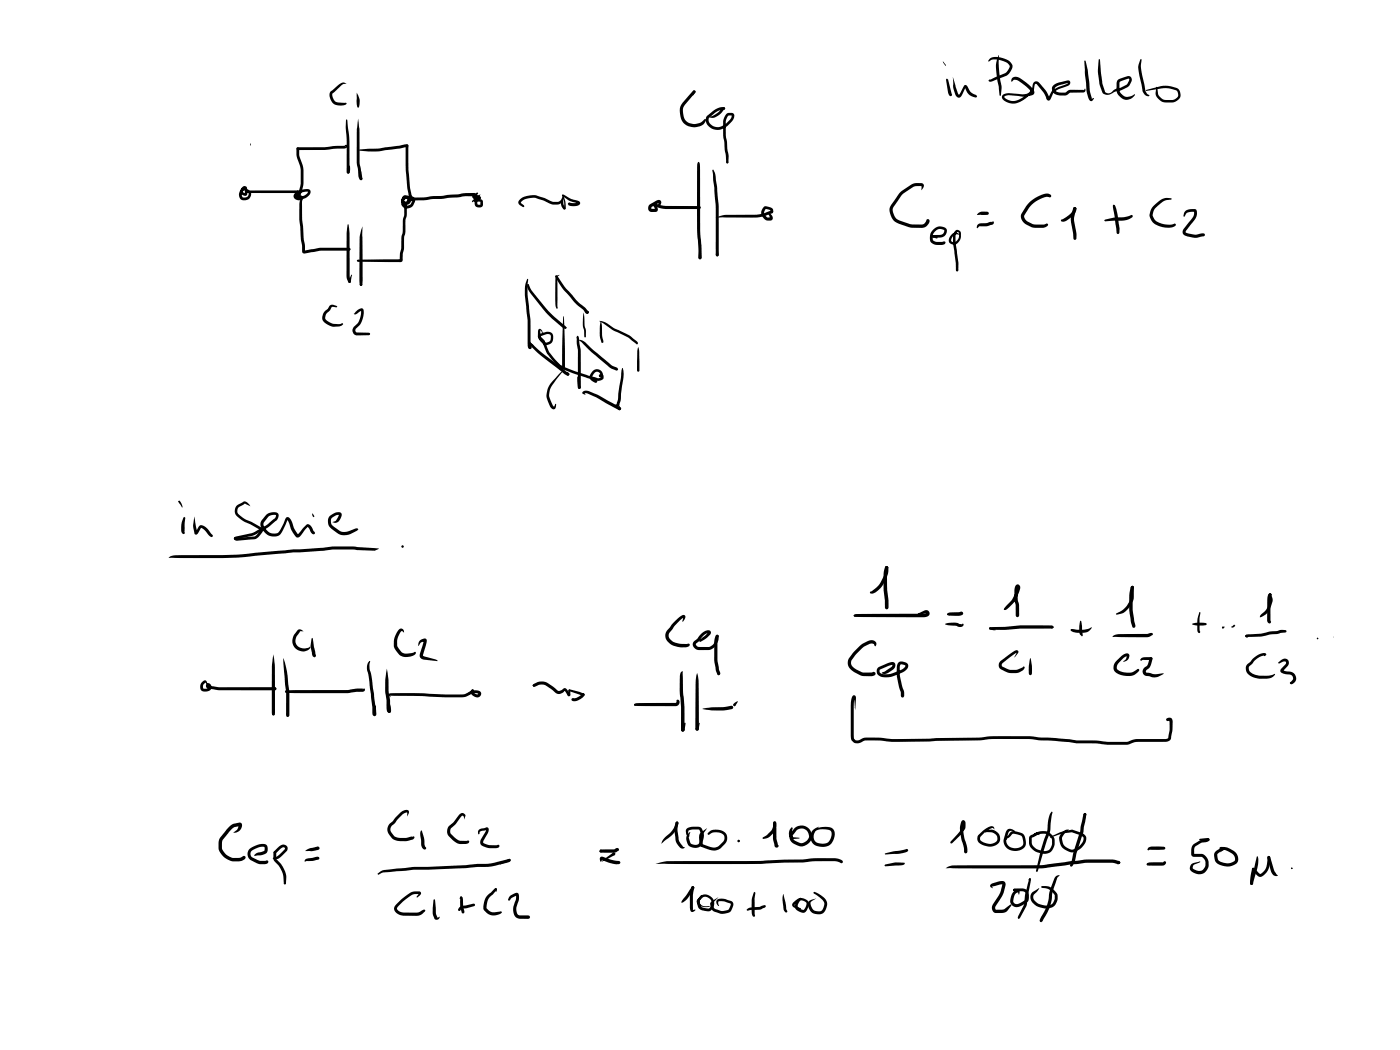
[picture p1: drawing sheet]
<svg xmlns="http://www.w3.org/2000/svg" width="285mm" height="214mm" viewBox="0 0 285 214" stroke-linecap="round" stroke-linejoin="round" font-family="sans-serif">
<g fill="#000">
<path d="M67.3 18.6l1.5-1.3a1.21 1.21 0 0 1 1.8-.2h-.6l-.3 .1-2 1.8a1.41 1.41 0 0 0 .4 1.5l.1 .1a2.16 2.16 0 0 0 1.7 .3h.5l.2 .2-.1 .1a2.54 2.54 0 0 1-2.4 0 2.11 2.11 0 0 1-.8-2.6zM72.6 18.9a2.84 2.84 0 0 1 .3 3.1l-.3-.7zM141.1 18.5l.2-.1 .3 .3-.5 .8zM141.1 18.5h.4v.4l-2 2.4a2.86 2.86 0 0 0 .5 3.6l.3 .1a2.64 2.64 0 0 0 1.9 .1l.5-.2 .9-.7a.54 .54 0 0 1-.2 .9l-.5 .4a3.3 3.3 0 0 1-3 .1 3.4 3.4 0 0 1-.9-4.7zM192.7 16.1l.1-.1 .2 .2 .8 3.1-.2 .3-.3-.2-.3-.5zM194 15.6l1.2 3.7 1.1-1.8a.42 .42 0 0 1 .4-.2 .42 .42 0 0 1 .3 .4l.6 1 1.1 .6 .2 .3v.2a2.09 2.09 0 0 1-2.1-1.3l-.4-.8h.2l-.6 1.3a.85 .85 0 0 1-1.1 .8l-.5-.8a5 5 0 0 1-.3-2.6zM201.5 11.9a3.9 3.9 0 0 1 4.6 1.3 2.41 2.41 0 0 1-1.3 2.3l-2.8 1.1a.5 .5 0 0 1-.7-.2l.2-.2 3.2-1.3 .8-1.1a.84 .84 0 0 0-.7-1.1 3.5 3.5 0 0 0-3.1-.4l-.3 .2-.2-.1zM203.3 11.3l.1 3.4a15.5 15.5 0 0 1 .4 4.7l-.2 .1-.1-.1-.3-2.6a10.1 10.1 0 0 1-.2-4.6zM206.1 15.9a1.35 1.35 0 0 1 1.8 .1l1.6 1.3 .8 .8a.75 .75 0 0 1 .3 .9 .75 .75 0 0 1-.8 .5 4.5 4.5 0 0 1-2.5 0l-2-.1-.7 .2a.26 .26 0 0 0-.1 .3 .26 .26 0 0 0 .2 .2 2.89 2.89 0 0 0 3.8-.4l1.4-1.4 .4-1.2a.75 .75 0 0 1 .7-.6 .75 .75 0 0 1 .7 .5l1.4 1.8 .5 1.2h-.2l1-1.6 .9-.6 2.2-.9-2.4 .7a.58 .58 0 0 0-.3 .6 .58 .58 0 0 0 .4 .5l1.6 .2 1-.6 2.9 .1 .1-.3h.2l-.1 .5-.3 .2-2.7 .1-.8 .5h-1.2a1.35 1.35 0 0 1-1.4-.5 1.35 1.35 0 0 1-.1-1.5l.8-.5 2.1-.5a.56 .56 0 0 1 .6 .5 .56 .56 0 0 1-.6 .6l-1.6 .6-.9 .5-.3 .3-.5 1.2a.54 .54 0 0 1-.7 .3 .54 .54 0 0 1-.4-.7l-.5-1-1.4-1.6-.3 .1-.1 .8a5.6 5.6 0 0 1-4.6 3.1 1.93 1.93 0 0 1-2-1.4l.2-.4 .7-.3 2.4 .1a4.5 4.5 0 0 0 2.7-.3l-.9-1.1-1.8-1.3-.8-.2-.5 .4-.1-.1zM220.8 12.4l.1-.1 .1 .1 .4 1.8 .4 2.4a8.7 8.7 0 0 0 .5 3.3l-.1 .2 .5-.1a.55 .55 0 0 1-.5 .6 .55 .55 0 0 1-.6-.5 8.6 8.6 0 0 1-.5-3.4zM223.8 12l.2 .1 .4 4.8 .6 1.8a.96 .96 0 0 0 1.3 .1l.6-.6 1-.3 1.5-.7 .5-.8-.1-.4-1.8 .7v1.8l.5 .8a2.02 2.02 0 0 0 2.6-.1 1.81 1.81 0 0 1-3 .6l-.5-.6-.2-.5v-2a.88 .88 0 0 1 .7-.7l1.2-.4a.72 .72 0 0 1 1.1 .4v.6l-.4 .8-.4 .4a5.8 5.8 0 0 1-2.6 .9h-.1a1.67 1.67 0 0 1-2.5 .1l-.5-1.6-.4-2.5 .2-2.6zM232.2 12.1l.1-.1 .1 .1-.1 1.9 .9 4.4 .4 .7 .5 .3-.4 .2-.6-.3a2.6 2.6 0 0 1-.7-2l-.3-1.6a4.4 4.4 0 0 1-.3-2.6z"/>
<path d="M233.3 18.4l3.6-.9h1l1.6 .4a1.57 1.57 0 0 1 .8 1.8 1.57 1.57 0 0 1-1.5 1.2h-1.3a2.13 2.13 0 0 1-2.1-2.8l.1-.4 .2 .4a2 2 0 0 0 1.1 2.1l1.7 .2a1.14 1.14 0 0 0 1.3-.6 1.14 1.14 0 0 0-.2-1.4l-2.2-.5-4.1 .6zM49.3 38.1l.4-.2 .4 .1a.59 .59 0 0 1 0 .9l-.2-.5-.1 .1a1.43 1.43 0 0 0-.4 1.6l.1 .1a.76 .76 0 0 0 1.1-.6 .76 .76 0 0 0-.9-.8h-.2v.3l.5 .3h-.2a.39 .39 0 0 1 .1-.4 .39 .39 0 0 1 .4-.1l.1 .3a.59 .59 0 0 1-.4 .7 .59 .59 0 0 1-.7-.3 .76 .76 0 0 1-.2-1.1 .76 .76 0 0 1 1.1-.1 1.2 1.2 0 0 1 .8 1.6 1.2 1.2 0 0 1-1.6 .7 1.2 1.2 0 0 1-.6-1.6zM49.9 38.9l10.7-.1 .3 .2-.3 .3h-10.5l-.2-.3zM51 29.1v.5zM60.4 30.1l5.7-.1 4.2-.4 .1 .3-.2-.2a.3 .3 0 0 1 .5-.1 .3 .3 0 0 1-.1 .5l-.5 .1-2.3 .1-1.7 .2-5.5 .1-.2-.1zM60.4 30.1l.2-.1 .3 .3 .1 1.5 .6 1.9 .2 1a10.5 10.5 0 0 1-.6 5 .58 .58 0 0 1 .4 .8 .58 .58 0 0 1-.8 .3 .9 .9 0 0 1-1-.8 .9 .9 0 0 1 .7-1l1.7-.5a.75 .75 0 0 1 1 .4 .75 .75 0 0 1-.4 1 1.82 1.82 0 0 1-2.6 .1v-.4l.2-.6 .2-.2a.63 .63 0 0 1 .1 .9v.1a1.4 1.4 0 0 0 2-.8 3.3 3.3 0 0 0-2.3 .8l-.1 .1a.53 .53 0 0 0 .8 .3l.1 .2-.5-.4v-.4a9.9 9.9 0 0 0 .5-4.9l-.8-3zM70.6 24.3l.1 .1a55.2 55.2 0 0 1 .5 10.6l-.1 .3h-.2l-.3-.4a64.8 64.8 0 0 0-.2-9.1v-1.4zM71.1 33.7l.2 .1a1.5 1.5 0 0 1-.3 1.5h-.3l-.1-.2zM70.7 34.9l.3-.1 .1 .5h-.4zM72.9 24.1l.1 1.1a21.3 21.3 0 0 1 .2 5.1v2.8l.4 2.8a.49 .49 0 0 1-.1 .8l-.3-.2-.2-.4a39.3 39.3 0 0 1-.4-9.2zM73.2 30.4l4.1-.2 5.1-.8h.5l.3 .3-.3 .3-4.3 .6a10.9 10.9 0 0 1-3.8 .2l-1.6-.1-.1-.1zM73.3 34.6l.2 .2 .3 1.6-.3 .3-.3-.3z"/>
<path d="M82.6 29.5l.3-.1 .3 .3v5l.3 3.5 .3 1.4a.5 .5 0 0 1-.2 .8l-.2-.2 .2-.2-.2 .2-.2-.4-.3-1.8-.3-3.3zM96.2 39.9l.7-.2a.78 .78 0 0 1 1 .8l-.4 .3a.77 .77 0 0 1-1.2-.7l.2-.5 .6-.4 .3 .1-.5 .9h.5v.2l-1.2-.2zM96.9 40l.9-.4-.2 .5-.4 .5v1l.6 .1v-.6l-1.3-.1-.4 .2 .1-.4 .4-.2h1.3l.4 .3v.8a.89 .89 0 0 1-1 .5 .89 .89 0 0 1-.7-.9v-1zM114.4 39.7l.2-.1 .1 .3h-.1zM114.5 39.6l.3 .1 1.6 .8 1.1 .3a.55 .55 0 0 1 .6 .5 .55 .55 0 0 1-.6 .6l-.4 .1a1.32 1.32 0 0 1-1.5-.5 .63 .63 0 0 1 .9-.1l1.1-.2v.2l-1.9-.6-1.1-.8-.2-.2zM142.2 33l.2 .1-.2 .4-.1-.4zM142.2 33a1 1 0 0 1 .3 1l.1 13 .2 3.9v1.6l-.3 .3-.3-.3v-1.6a87 87 0 0 1-.3-12.6v-4.3a1 1 0 0 1 .3-1zM144.5 23.8a4.7 4.7 0 0 0 2.7-1.9h.4l.1 .2-.3 .2a3.1 3.1 0 0 1-2.8 1.6zM145.2 34.5l.1 .1a5.1 5.1 0 0 1 .5 2.5l.2 1.3a59.7 59.7 0 0 1 .3 9.9v3.6l-.3 .3-.3-.3a105 105 0 0 0-.3-13l-.4-4.2zM144 23.5l2-1.4 .8-.3 .8 .1v.4l-1.6 .4-1.6 1.3a1.49 1.49 0 0 0 1.5 1.9 3.5 3.5 0 0 0 3.1-2.3v-.1l-.7 .1-.5 1.2v2.7l.6 4.3-.1 1.2-.2 .3-.2-.3-.7-5.5 .1-3.2a1.37 1.37 0 0 1 1.9-1.3 1.19 1.19 0 0 1-.3 1.9 3.2 3.2 0 0 1-4 1.3 1.76 1.76 0 0 1-.9-2.7zM147.9 32.9l.2-.2 .2 .3-.1 .2h-.3zM183.3 39.2l2.4-1.7 .6-.2h1a.67 .67 0 0 1 .8 .3l-.1 .5-.4 .7v-1l-1.2 .1-.5 .2-1.9 1.3-.5 .5-1.6 2.4a2.35 2.35 0 0 0 1.3 2.6 7.7 7.7 0 0 0 4.5 .8l.5-.1 .4-.7 .2 .3-.2-.3 .3-.3a.55 .55 0 0 1 .4 .5 .55 .55 0 0 1-.3 .5l-.6 .6-.7 .2a8.9 8.9 0 0 1-5.2-1.1 2.84 2.84 0 0 1-1.1-3.6z"/>
<path d="M213.6 39.7h.3l.1 .2-.1 .2-.5-.2zM61.3 40.5l.6-.3-.4 .9v3l.6 7.1-.1-.2 1.8-.3a9.1 9.1 0 0 1 3.4-.3l3.9 .1 .3 .2-.3 .3h-3.9a10.8 10.8 0 0 0-3.6 .3l-1.8 .3a.78 .78 0 0 1-.3-1l-.4-4.5a19.7 19.7 0 0 1-.1-5.1zM71.6 55.9l.1 .1-.3 1.4-.2 .2-.3-.2zM70.8 45.7h.2l.2 1.8v8.8l.3 1-.3 .3-.3-.2-.3-1.1v-8.8zM82 40l.5-.3 1.2 .2a.87 .87 0 0 1 .7 1.4 1.45 1.45 0 0 1-1.2 1.1 1.45 1.45 0 0 1-1.4-.6l-.1-.3a1.16 1.16 0 0 1 .2-1.2 1.16 1.16 0 0 1 1.2-.3 .98 .98 0 0 1 0 1.4l-.4 .2 .1-.1v2.6a4 4 0 0 0-.3 2.5l-.2 1.8v2.2l-.3 1.1v1.3l-.2 .3h-8.8l-.4-.2 .4-.2 8.5-.1-.1 .1 .4-5.1a5 5 0 0 0 .2-2.5l.3-1.6v-2.2l.1-.3 .3-.1 .2-.7v.1a.47 .47 0 0 0-.6 .4v.6l.5 .4 .8-.3 .4-.8-.2-.3-1.3-.2-.2 .6a.55 .55 0 0 0 .6 .2 .55 .55 0 0 0 .4-.5l.8-.4 5.7-.3 4.5-.5 2.3-.1 .3 .3-.3 .4h-2.2l-4.6 .5-5.5 .3-.6 .2a1.04 1.04 0 0 1-1.1 .7 1.04 1.04 0 0 1-.9-.9zM72.8 52.9l.6 .2-.6 .2-.2-.2zM73.8 46.1v11.1v.8l-.3 .2-.3-.2v-.8v-5.1a15.8 15.8 0 0 1 .3-5.2zM105.9 40.5a4.3 4.3 0 0 1 4.1-.4l2.5 1h1a1.56 1.56 0 0 0 1.1-1l.1-.2a1.53 1.53 0 0 1-1.2 1.8l-1.2-.1-1.6-.8-1.6-.5a3.3 3.3 0 0 0-3 .9v.2l.6 .4v.3h-.3l-.8-.6-.1-.4zM107.4 56.8l.1 .1-.1 2.4a82 82 0 0 1 .7 11.2l.1 .3a.44 .44 0 0 1-.6 .2 .44 .44 0 0 1-.2-.6 85.2 85.2 0 0 0-.5-11.1l.1-1.4zM107.4 57.8l.2 .2-.1 .1zM107.4 57.9l.1-.1 .2 .2 .6 1.2 3.3 4.1 3.8 3.5a.57 .57 0 0 1-1-.2l-3.1-2.8-3.2-4a2.03 2.03 0 0 1-.7-1.9zM107.5 57.8l.2 .5-.3-.3z"/>
<path d="M113.1 56.1l.4 .1a36.6 36.6 0 0 0 4.8 5.8l1 .8 .3 .5-.1 .1h.3l.1 .2-.2 .2h-.4l-.5-.7a12.8 12.8 0 0 1-3.4-3.4 11.9 11.9 0 0 1-2.3-3.3zM113.1 56.1l.4 .1 .1 .7-.5-.5zM113.3 56.2l.6-.2-.4 .5 .1 6.2-.2 .2-.3-.6-.1-1.3 .1-4.1zM114.6 40l.1-.1 .1 .1-.1 .1zM114.4 39.8l.2-.1 .1 .1a4.5 4.5 0 0 1 .4 2.8h-.3v-.3a3.3 3.3 0 0 0-.4-2.5zM114.6 40h.2a2.38 2.38 0 0 0 .2 2.2l.2 .2a.42 .42 0 0 1-.5 .2 .42 .42 0 0 1-.3-.5l-.2-1.1zM133.1 41.5h.3l2.1 .4 6.8 .1 .3 .3-.3 .3h-6.8l-2.4-.6zM132.3 41.6l1.3-.7a.58 .58 0 0 1 1 0 .58 .58 0 0 1-.6 .9l-.1-.1 .3-.2-.2-.3 .2 .1-1.5 .8-.1 .4h.9l-.1 .2-.2-.5a.42 .42 0 0 1 .1-.7h.2l.3 .6a.65 .65 0 0 1-.3 1.1 1.18 1.18 0 0 1-1.5-.4v-.7zM142.6 49.8l.2 .1v2.6l-.3 .3-.3-.3zM141.9 42.1a.47 .47 0 0 1 .7 .2 .47 .47 0 0 1-.7 .2zM146 50.2l.1 .1 .2 1.6-.3 .3-.3-.3zM145.7 44.3a7.4 7.4 0 0 1 4.2-.6h.9a12.5 12.5 0 0 0 4.9-.3l1.4-.6 .3 .1v.2l-.2 .3-1.3 .5a12.2 12.2 0 0 1-5.1 .4z"/>
<path d="M155.5 42.2a1.16 1.16 0 0 1 1.4 0l.5 .4a.59 .59 0 0 1-.3 .8l-.2-.1-.1-.5-.9-.3a.96 .96 0 0 0-.1 1.3l.5 .5h.6l-.2 .1-.1-.5-.3-.4 .1-.2a1.1 1.1 0 0 1 .8 1.5l-.9 .1a1.64 1.64 0 0 1-.8-2.7zM189.9 46.8a1.74 1.74 0 0 1 2.9 0 1.39 1.39 0 0 1-1.5 1.6h-1.3l-.2-.3 .2-.2 1.3-.1a.75 .75 0 0 0 .7-.2 .75 .75 0 0 0 .1-.8 1.57 1.57 0 0 0-2.2 1.3v.7l.2 .2 .5 .2 1.2 .1a.52 .52 0 0 1 .7 .1l-.1 .3-.4 .1-1.3 .1a1.42 1.42 0 0 1-1.3-2.1zM189.8 48l.3-.1 .8 .5-.1 .2-.8-.3-.2-.2zM194.8 54.5h.1l.2 .5-.2 .3-.3-.3zM194.6 46.9a.72 .72 0 0 1 1 .6 1.71 1.71 0 0 1-1.7 2.3 .98 .98 0 0 1-.8-.8 .98 .98 0 0 1 .5-1 1.07 1.07 0 0 1 1.6-.4l.3 .2h-.4a1.14 1.14 0 0 0-1.3 1.4 .94 .94 0 0 0 1.4-.8v-1.1a.23 .23 0 0 0-.3-.1 .23 .23 0 0 0-.2 .2l-.1 .6v1.3l.3 2.2a9.5 9.5 0 0 1 .1 3.7l-.1 .1-.3-.3-.3-3.4a10.4 10.4 0 0 1-.2-4zM199.1 45.7l.5-.2 1.3-.1 .8-.2 .3 .1 .2-.3a.49 .49 0 0 1 0 .6 .49 .49 0 0 1-.6 .2 3.8 3.8 0 0 1-2.1 .3l-.5 .4-.2-.1zM199.2 43.4l.5-.3h.6h.7l.3 .3-.3 .4h-2.1zM209.6 41.2a5.4 5.4 0 0 1 3.9-1.7l.5 .4v.2h-.5a5.2 5.2 0 0 0-4.3 2.8l-.6 .9a1.21 1.21 0 0 0 .6 1.3l1.3 .6h2.1a.52 .52 0 0 1 .8 .1l-.2 .3-.6 .2-1.8 .1-.7-.1-1.2-.6a1.75 1.75 0 0 1-.7-2.5zM216.1 44.7l1.8-1.1 .5-.6 .2-.8 .2-.1 .3 .2a2.07 2.07 0 0 1-1.2 2.1l-1.3 .7h-.5zM218.6 42.3l.2-.2 .3 .4-.4 2.1 .4 2.7a1.86 1.86 0 0 1 0 1.5l-.2 .1-.4-.4-.4-3.3a5.7 5.7 0 0 1 .5-2.9zM225 44.7l1.7-.4 2.2-.1 1.4-.4h.3a.51 .51 0 0 1-.5 .7 6 6 0 0 1-3.3 .4l-1.8 .2-.2-.2zM226.6 41.8l.2-.1 .1 .2-.2 .4z"/>
<path d="M226.6 41.9l.2-.2 .2 .2-.2 .2zM226.6 41.9l.2-.2 .2 .1a14.7 14.7 0 0 1 .8 5.8l-.2 .1-.3-.3zM235 41.8a3.8 3.8 0 0 1 2.6-1.5l.8 .1 .2 .1-1.7 .4-1.7 1.5-.3 .6-.2 .9 .3 .7a4.1 4.1 0 0 0 3.9 1h.5a.75 .75 0 0 1-.8 .7 4.3 4.3 0 0 1-4.1-1.3 2.35 2.35 0 0 1 .5-3.2zM241.3 43l1-.4a1.07 1.07 0 0 1 1.3 .2 2.66 2.66 0 0 1-1.1 2.8l-1.1 1.5v.2l1.9 .5 1.7-.3 .2 .1 .1 .4-1.9 .4-2-.4a.84 .84 0 0 1-.5-1.3l2-2.5 .2-.6v-.6l.2 .1-1.6 .2-.6 .9-.2-.2 .2-.6zM67.2 62.2l.5-.2 1 .4-.2 .2-.9-.1-.5 .7-.7 .7a.9 .9 0 0 0 .2 1.4l1.3 .6 1.2 .1 .6-.2a.4 .4 0 0 1 0 .4 .4 .4 0 0 1-.4 .2l-1.8 .1a2.74 2.74 0 0 1-1.8-1.4 2.06 2.06 0 0 1 1-2.2zM72.4 63.5l.6-.5a.63 .63 0 0 1 .8-.2 .63 .63 0 0 1 .3 .8l-.5 1.9-.4 .7-.8 .8-.1 .3 .3 .4h2.5l.3 .3-.3 .3h-2.4a1.04 1.04 0 0 1-.7-1.7l.7-.6a4 4 0 0 0 .8-2.8l.1 .1-1.4 .7-.2-.1zM107.8 70.3l.2-.1 .2 .1a.41 .41 0 0 1 0 .5 .41 .41 0 0 1-.4 .2zM107.8 70.5l.3 .1 .1 .2-.2 .3-.3-.1-.1-.2zM107.6 69.6h.3a58.4 58.4 0 0 0 7 5.8l.9 .5 .1 .3-.1 .2a1.59 1.59 0 0 1-1.4-.7 38.4 38.4 0 0 1-6.8-5.8zM107.6 69.6h.2l.8 .8-1-.5zM109.7 67a.53 .53 0 0 1 .7 .4l.1 .3 .5 .3-.6-.2-.2-.4-.3-.1 .2 1.4 1 1.1 .3-.1a.96 .96 0 0 0 .7-1.4l-.2-.2-.5-.1-1.4 .5v-.1l.9 .9 .2 .5a8.5 8.5 0 0 0 3.1 4.6l3 1.2 4.5 1.4 .7-.1v-.3v.1l-.2 .1-.3-.3 .2-.3 .5 .1 .3 .2v.4a1.33 1.33 0 0 1-1.9 .4l-3.9-1.2-2.5-.9a4.1 4.1 0 0 1-2-1.6 7.8 7.8 0 0 1-2.2-4l-.8-.8-.1-.5 .4-.3 .9-.3a1.22 1.22 0 0 1 1.5 .1 1.22 1.22 0 0 1 .3 1.5 1.33 1.33 0 0 1-2.1 .6l-.6-.6-.3-.6-.1-1.2zM114.7 64.4l.1 .1 .1 1.9 .1 8.3a.54 .54 0 0 1-.6 .3 .54 .54 0 0 1-.4-.6l.7 .2-.3 .1z"/>
<path d="M115 66.6h.3l.1 .2-.3 .1zM114.2 75.8l1.1-.8-.8 .7-1.4 1.8a3.5 3.5 0 0 0-1.1 3.8l.7 1.6 .4-.7 .1 .1a.66 .66 0 0 1 0 .8 .66 .66 0 0 1-.7 .2l-.5-.6a4 4 0 0 1-.7-2.4 5 5 0 0 1 1.9-3.5zM115.3 75.9l.2-.2 .4 .3-.1 .4-.2 .1-.3-.2zM117.5 68.4l.2 .1-.3 .4zM117.6 68.4l.1 .1-.1 .1-.1-.1zM117.7 69.2a2.28 2.28 0 0 1 1.8 .9l4.9 4.2 1.3 .6 .2 .3-.1 .2h-.4l-1.4-.7-3.6-3-2-2.1zM117.7 76.7l.5 2.1-.1 .3-.2 .1-.2-.3-.2-1.3zM117.5 68.5l.1-.1 .2 .2 .2 1.3a13.2 13.2 0 0 1 .3 4.6v4.4l-.3 .3-.3-.3v-7.5l-.3-1.4zM118.8 63.6l.2 2.7 .3 1.1v1.2l-.2 .1-.1-.1-.1-1.2-.2-1.2zM118.9 62.8l.9 .6v.4h-.4zM119.4 63.5l.2-.2 .2 .1 .1 .3-.3 .2-.2-.1zM121 77.3l.5 .2v.3h-.3z"/>
<path d="M122 65.4l.1-.1a3.5 3.5 0 0 1 1.9 .8l1.1 .7 3.1 1.5 1.5 1.2 .2 .3-.1 .3h-.1l-1.9-1.4-3-1.5zM122.3 65.4l.2 .8 .1 2.2 .2 .9a.28 .28 0 0 1-.1 .5 .28 .28 0 0 1-.3-.4 9.1 9.1 0 0 1-.1-4zM122 76.4l.2-.2 .2 .1v.3l-.2 .2-.2-.1zM120.7 75.5a1.17 1.17 0 0 1 1.6-.1 1.17 1.17 0 0 1 .3 1.5l-.4-.1-.3-.3 .3-.2 .3 .1-.2 .1a.72 .72 0 0 0-.4-.7 .72 .72 0 0 0-.9 .1l-.4 .9 1 .8a.45 .45 0 0 1-.8 .1l-.3-.2a1 1 0 0 1-.1-1.6zM126.7 74.9a4 4 0 0 1 .1 2.8l-.4 3.7-.2 .8a.48 .48 0 0 1-.4 .5 .48 .48 0 0 1-.6-.2l.5-.2h-.1v-.1l.2-.9zM129.9 70.6l.2 .9 .1 4-.3 .2-.2-.2v-4zM118.7 79.8l.4-.2h.5l1.9 .7 4.8 2.6 .2 .3-.1 .2-.4 .1-4.5-2.5-1.8-.9h-.8l-.1-.1 .4 .3-.5-.1-.2-.2zM125.9 82.5h.2l.4 .6-.1 .3-.3 .1-.3-.2zM34.6 113.4l1-.3a143.6 143.6 0 0 0 21.1-1l9.1-.6a26.5 26.5 0 0 1 6.1-.2l5.2 .4-.8 .4-5.2-.2a22.7 22.7 0 0 0-5.3 .2l-7.3 .5a143.3 143.3 0 0 1-20 1h-4.2zM36.3 102.1l.2-.2a1.54 1.54 0 0 1 .6 1.4zM36.3 102.1l.2-.2 .1 .2 .1 .4zM37.3 105.4l.2-.2 .2 .2-.1 2.8a.33 .33 0 0 1-.1 .5 .33 .33 0 0 1-.5-.3l-.1-.2a5.2 5.2 0 0 1 .4-2.8z"/>
<path d="M39.6 105.1l.6 3.4-.2-.2h-.2l.8-1.2 .5-.2a4.5 4.5 0 0 1 2.1 1.9l.2 .3a.56 .56 0 0 1-.6 .2 .56 .56 0 0 1-.4-.5 2.89 2.89 0 0 0-1.5-1.4l-.5 1a.47 .47 0 0 1-.5 .5 .47 .47 0 0 1-.4-.7 5 5 0 0 1 .1-3.1zM47.7 109.4l3.6-.9 .6-.2a15 15 0 0 0 4-2.7l.3-.7a1.68 1.68 0 0 0-1.7 .5l-.6 .8a.78 .78 0 0 0-.1 1 2.04 2.04 0 0 0 2.9 1.1l1.4-2.7a.53 .53 0 0 1 .6-.3 .53 .53 0 0 1 .4 .4l.2 .2a7.2 7.2 0 0 0 1.4 3l-.1-.1 1.8-2a1.38 1.38 0 0 1 1.4 1.3l.4 .4a.49 .49 0 0 1-.6 .2 .49 .49 0 0 1-.4-.4l-.5-1.1-1.8 2.1a.57 .57 0 0 1-.9-.2 7.9 7.9 0 0 1-1.3-2.9l-.2-.4h.1l-1 2.2a1.66 1.66 0 0 1-1.1 1.1 2.77 2.77 0 0 1-3.4-2.8l.9-1.3a1.96 1.96 0 0 1 2.7-.3 1.38 1.38 0 0 1-.6 1.4 20.8 20.8 0 0 1-4.7 3l-3.5 .8-.2-.1zM48.2 102.9l1.1-.6a.99 .99 0 0 1 1.6 .6l.1 .2-1.2-.6-.9 .6a.97 .97 0 0 0-.6 1.2l.3 .4 1.2 1 1.5 .6 2.2 1.3a.65 .65 0 0 1-.2 1l-.7 .8-.6 .4-3.7 .3-.5-.1-.2-.4 .3-.2 .3 .1 3.7-.3 1.2-1.2-2.1-1.2-1.2-.6-1.1-.7a1.65 1.65 0 0 1-.7-2.2zM67.1 105.1a1.94 1.94 0 0 1 2.4-.6 1.57 1.57 0 0 1-1.4 1.9l-.4-.1 .4-.1a2.09 2.09 0 0 0 .9-1.4 2 2 0 0 0-1.6 .8v.7l.1 .5 1.8 1.4 1.2 .1 2.3-.7 .2 .2-.4 .3a4.3 4.3 0 0 1-2.7 .9l-.9-.2-1.5-1.1a1.87 1.87 0 0 1-.4-2.6zM180.2 115.4l.3-.2 .4 .4-.3 1.1v2.4l.3 3.1v1.5l-.1 .3-.3 .1-.2-.1a41 41 0 0 1-.4-7.3zM230.3 119.4l.4-.1 .2 .3-.1 .2-.4 .1-.2-.3zM230.3 119.4l.2-.1 .3 .1v.4a18 18 0 0 0 .4 7.5l-.1 .4-.3 .1a1.86 1.86 0 0 1-.6-1.6 14.6 14.6 0 0 1 .1-6.8zM41.2 138.8a.51 .51 0 0 1 .6-.3 .51 .51 0 0 1 .4 .5v.4l-.4-.4a.88 .88 0 0 0-.4 1.2h.1a.9 .9 0 0 0 1-.2l-.1-.4 .1-.1v.2l2.1 .2h11.4l.3 .3-.3 .4-11.4-.1-2.1-.3a.59 .59 0 0 1-.6-.5 .59 .59 0 0 1 .6-.6 .59 .59 0 0 1 .5 .6 .98 .98 0 0 1-1.2 1.1 1.07 1.07 0 0 1-1.1-.8 1.07 1.07 0 0 1 .5-1.2zM55.7 133.2l.3 2.5v9.4l-.1 .5-.2 .1-.2-.1-.2-.5 .1-9.4zM57.7 134.1a33.8 33.8 0 0 1 1.2 10.7l-.1 1-.2 .2-.2-.1-.1-.4v.1a92.9 92.9 0 0 0-.6-10.6zM60.6 128.3l.5-.2 .7 .4h-.7l-.7 1a1.68 1.68 0 0 0 .2 2 1.68 1.68 0 0 0 1.9 .4l.6-.2 .1 .2a2.12 2.12 0 0 1-3.1 .1 2.12 2.12 0 0 1 .1-3.1zM63.6 129.9l.7 3.5-.1 .3-.2 .1a.99 .99 0 0 1-.5-.9l-.3-1.4z"/>
<path d="M75.2 134.6l.2 .1a3.8 3.8 0 0 0 .2 2.6l.8 6.5 .1 1.5-.2-.1-.2 .1 .3-1.6 .2 1.6a.43 .43 0 0 1-.4 .5 .43 .43 0 0 1-.4-.6v-1.3l-.8-6.5a2.67 2.67 0 0 1 .2-2.8zM78.8 136.1l.3 2.5a12.6 12.6 0 0 0 .3 3.9l.1 2h-.1l.2 .3-.3 .3-.4-.1-.1-.4-.1-2a17 17 0 0 1 .1-6.5zM81.2 128.2a.59 .59 0 0 1 .6-.2 .59 .59 0 0 1 .4 .5l.1 .3-.4-.3h-.2a3.8 3.8 0 0 0-.8 3l.8 1.3 .4 .2 .8 .1 1.1-.2 .5-.2 .1 .1v.2a2.33 2.33 0 0 1-2.5 .7l-.8-.4a3.5 3.5 0 0 1-.1-5.1zM85.5 130.4l.2-.2a.66 .66 0 0 1 1.2 .2l-.8 3.1 2.6 .8 .4 .3-2.8-.3-.7-.4-.1-.8 .8-2.7 .2 .2-.8 .2-.5 .7v-.6zM108.5 139.4l.3-.1h-.1a2.56 2.56 0 0 1 3-.1l1.7 1.3a.79 .79 0 0 0 1.2-.2 .56 .56 0 0 1 .5-.2 .56 .56 0 0 1 .4 .4l.6 1-.3 .3a1.23 1.23 0 0 1-.7-1l-.2-.2 .1-.1a1.37 1.37 0 0 1-2.3 .2l-1.9-1.3h-.9l-1.2 .4-.2-.2zM108.5 139.4l.2-.1 .2 .2v.2l-.2 .1-.2-.2zM108.5 139.4l.4-.2 .1 .2-.3 .4-.2-.1zM137 126.9l1.4-1.3a.77 .77 0 0 1 1.1-.2v.5l-.4 .7-.2-.1 .2-.9 .1 .1-1.7 1.6-1.2 1.5a1.09 1.09 0 0 0 .3 1.5 2.86 2.86 0 0 0 2.1 .8h1.7l.1 .2-.4 .4a4.9 4.9 0 0 1-3.2-.3l-.8-.6a1.75 1.75 0 0 1-.3-2.4zM138.7 136.8l.4-.1v3.9l.3 3.4v4.6l-.1 .3-.3 .1-.3-.4v-4.6a33.3 33.3 0 0 1-.3-6.4zM141.9 137a34.3 34.3 0 0 1 .4 7.8v3.6l-.1 .3-.3 .1-.2-.1a100.7 100.7 0 0 1 .1-11.2zM142.8 129.1l.7-.6a.66 .66 0 0 1 .8-.2 .66 .66 0 0 1 .4 .7l-1.3 1.2-.8 .5-.2-.1a2.37 2.37 0 0 1 1.2-1.2l.6-.6v.1a2.93 2.93 0 0 0-1.9 1.7l-.6 .5 .3 .6h2.4a2.01 2.01 0 0 0 1.3-1.6l.1-.8 .2-.1 .3 .2a2.52 2.52 0 0 1-2.2 3h-1.5a1.39 1.39 0 0 1-1.5-.9l.1-.7 .8-.8zM145.8 129.3l.2-.1 .3 .3-.2 1.1v3.8l.5 2.4a.4 .4 0 0 1 0 .5 .4 .4 0 0 1-.5 .1l-.4-1-.3-2v-3.8z"/>
<path d="M173.8 125.3l.2-.1 .2 .2-.2 .1zM173.9 125.1l1.7-.1h12.5l.5-.2-1.6 .3-.1-.1v-.1l1.4-.6a.71 .71 0 0 1 1 .5 .71 .71 0 0 1-.8 .8h-14.2l-.5-.2zM174 125.2l.4 .4-.5-.1zM180.3 115.3l.2-.1 .3 .2a5.9 5.9 0 0 1-3.1 5.5l-.5-.1v-.3a4.6 4.6 0 0 0 2.2-2.1l.7-1.7zM174.5 132.1a5.3 5.3 0 0 1 3-1.8l.7 .3a.65 .65 0 0 1 0 1l-.3-.5h-.9a6.6 6.6 0 0 0-3 2.5l-.6 .7a1.23 1.23 0 0 0 .6 1.8l1.7 .8h1.7l.5-.1a.44 .44 0 0 1 .3 .5 .44 .44 0 0 1-.5 .3h-2.1l-1.6-.7a2.03 2.03 0 0 1-1.2-2.8zM178.7 136l1.8-.9a1.36 1.36 0 0 1 1.7-.1l.1 .5-.1 .5-1.2 .9a1.16 1.16 0 0 1-1.5 .1l2-1.2 .2-.4-2.5 .9-.1 .2v.5a2.65 2.65 0 0 0 2.8 0l1.6-.6a.95 .95 0 0 0 .8-.9l-.9-.2-.2 .4a10.3 10.3 0 0 0 .6 4.4l.3 .7v.9l-.3 .3-.4-.3v-.8l-.2-.6a10.3 10.3 0 0 1-.5-4.9 .91 .91 0 0 1 1.3-.6l.4 .1a.91 .91 0 0 1 .5 .9 .91 .91 0 0 1-.6 .8l-.8 .4a5.7 5.7 0 0 1-4 .8 1.15 1.15 0 0 1-.8-1.8zM192.5 127a3.5 3.5 0 0 1 2.7 0l.6 .1 .2-.2a.54 .54 0 0 1-.1 .7 .54 .54 0 0 1-.6 0l-.6-.2-2.2-.2-.1-.1zM192.8 125l.2-.1 .2 .2-.2 .2zM192.9 124.9l.4-.2 2.4-.2 .3 .1a.61 .61 0 0 1-.1 .7 .61 .61 0 0 1-.7 .1l-2.2-.1-.2-.2zM192.8 125.1l.3-.2 .3 .4zM201.4 127.8l3.4-.2a54.2 54.2 0 0 1 9.4-.2l.3 .3-.1 .2-.3 .1a72 72 0 0 0-9.5 .3l-3-.1-.2-.1zM201.4 127.8l.3-.1 1.1 .6a1.77 1.77 0 0 1-1.4-.4z"/>
<path d="M204.5 123.9l.2 .1-.2 .2-.1-.2zM206.9 119.1a.6 .6 0 0 1 .7 .1 .6 .6 0 0 1 .1 .8l-.3 .8a6.1 6.1 0 0 1-2.6 3.4l-.4-.2 .6-.8a6.5 6.5 0 0 0 2.1-3.2v-.5h.2l-.1 2.4 .3 1.3v2.1l-.1 .3-.2 .1-.3-.1-.1-.3v-2.1l-.3-1.3 .1-1.9zM204.4 124l.1-.1 .2 .1-.2 .2zM203.6 134.7l2.9-2.2a.47 .47 0 0 1 .8 0 .47 .47 0 0 1-.2 .8l-.5 .5 .3-1 .1 .1-2.9 2.1-.1 .6 1.8 .8 1.4-.1 1.3-.6 .1 .1-.3 .6-1.1 .6h-1.5l-.7-.1-1.2-.6a1.04 1.04 0 0 1-.2-1.6zM209.7 134l.2 .1 .2 2v1.1l-.3 .3-.3-.3v-.7zM214.1 127.5h.4l-.1 .4-.4-.1zM214 127.6l.2-.2 .3 .3a.35 .35 0 0 1-.3 .2 .35 .35 0 0 1-.3-.1zM218 128.3a1.01 1.01 0 0 1 1.2-.1h1.8l1.2-.5a1.11 1.11 0 0 1-.9 1l-1 .1a3.8 3.8 0 0 1-2.2-.3zM218.2 128.1l.2 .2-.2 .2-.2-.2zM218.1 128.1l.5 .1-.4 .2-.2-.1zM219.9 126.5l.1-.1 .2 .1 .1 .8 .2 2.1-.3 .1a1.52 1.52 0 0 1-.5-1.7zM226.7 129.4a3 3 0 0 1 2.1-.3h4.7l.7-.2a.28 .28 0 0 1 .4 .1 .28 .28 0 0 1-.1 .4l-1 .3h-7z"/>
<path d="M230.3 119.4l.2-.1 .4 .3-.1 2.2-.2 .7-.8 1.3-.7 .7-.5 .3-1.3 .4-.1-.2 .1-.1 1.2-.6 .6-.6 1-1.5 .2-.6zM227.4 134.5l1.5-1.3a.64 .64 0 0 1 1 0 .64 .64 0 0 1-.1 .9l-.4 .4-.7 .2 .5-.5 .2-.7 .1 .1-.6 .3-1.1 1a.94 .94 0 0 0-.5 .9 .94 .94 0 0 0 .7 .8 3.2 3.2 0 0 0 3.7-.4l.3 .2a2.83 2.83 0 0 1-3.6 1.1l-.3-.1a1.6 1.6 0 0 1-1.4-1.3 1.6 1.6 0 0 1 .7-1.6zM232.4 134l.5-.2h1.5l.3 .3-.3 .3h-1.7l-.4 .2-.2-.2zM234.2 133.9h.4l.1 .2-.3 1.1a2.43 2.43 0 0 1-1 1.3v.4l1.4 .3 2.1-.1v.1l-1.1 .6a2.61 2.61 0 0 1-1.9-.1 .98 .98 0 0 1-1.1-.5 .98 .98 0 0 1 .1-1.1l.7-.6zM242.8 126.9l2.1-.1 .7 .1v.3a5.1 5.1 0 0 1-2.9-.1zM244.2 124.6l.2 .1-.2 1.2 .1 2.5a.27 .27 0 0 1-.1 .4 .27 .27 0 0 1-.4-.2v-.4a7.1 7.1 0 0 1 .4-3.6zM250.7 127.6l.5-.4 .3 .2-.5 .4zM253.6 129.4l.2-.2 .2 .4-.2 .1zM253.6 129.3l.5-.2 2.6-.1 4.2-.8 .8 .1 .2 .2-.2 .3-3.1 .4-1.9 .4-2.9 .1-.3-.2zM253.6 129.3h.2l.2 .2 .2-.2 .1 .1-.4 .4-.3-.2zM258.4 120.9l.2-.1 .3 .1 .2 1.3a4.2 4.2 0 0 1-2.2 3.4l-.4 .1 .1-.4a4.6 4.6 0 0 0 1.9-2.9l-.2-1.3zM255 134.2a2.61 2.61 0 0 1 2.8-1.1v.3l-.4 .2 .1-.4v.2a4.1 4.1 0 0 0-2.8 2l-.3 .2a.97 .97 0 0 0 .3 1.3l.7 .4 1.1 .3h1.7l1.4-.4a1.53 1.53 0 0 1-1.7 1 5.5 5.5 0 0 1-3.1-.5 1.62 1.62 0 0 1-.8-2.5z"/>
<path d="M258.4 120.9l.3-.1 .2 .3-.1 .2h-.3l-.2-.2zM258.3 120.9l.3-.1 .3 .3-.2 .3 .1-.1-.1 .9v4.1l.1 .3a.42 .42 0 0 1-.5 .3 .42 .42 0 0 1-.3-.4v-4.6zM260.3 134.8l.6-.4a.91 .91 0 0 1 1.3-.1 .91 .91 0 0 1-.1 1.4l-.8 .9-.1-.1 1.3 .2a1.32 1.32 0 0 1 1.4 1.1 1.32 1.32 0 0 1-1 1.5l-.3-.2 .5-.6a.76 .76 0 0 0 .1-.8 .76 .76 0 0 0-.8-.4l-1.2-.2-.5-.4 .1-.5 1-1v-.5h-.5l-.9 .4zM55.5 144l.2 .2 .3 1.2-.3 .3-.3-.3 .1-.7zM55.5 140.2l.5-.3 .3 .3-.2 .3h-.6l-.1-.1zM58.1 140.6l1.8-.1h10.9l1.8-.3h1.2l.1 .2 .2-.2a.38 .38 0 0 1 .2 .4 .38 .38 0 0 1-.4 .3l-1.2-.1-1.9 .3h-10.9h-1.6l-.3-.3zM58.4 145.1h.1l.4 .6-.3 .3-.3-.2zM58.1 140.6h.3l.5 .5-.7-.1-.2-.2zM79 143.3l.2-.2 .2 .3a1.94 1.94 0 0 1 .1 1.6l-.2 .1-.4-.3 .2-.7zM79.2 141.3v-.1a35.4 35.4 0 0 1 8.2 .1l6.6 .1 .7-.1 1-.5a.59 .59 0 0 1 .7-.4v.4l-.7 .6-.9 .5-.8 .1-14.3-.3-.3-.2 .2 .5-.5-.4zM95.3 141.1a1.89 1.89 0 0 1 2.7 0 .88 .88 0 0 1-.6 .9 .88 .88 0 0 1-1-.3l-.5-.6 .2-.7h.1l.3 .2-.1 .4 .3 .2 .5 .2 .2-.2-1-.1-1 .4-.2-.2zM115.7 140.5l.2-.2 .2 .2v1l-.2 .2-.3-.2z"/>
<path d="M115.7 140.5l.3-.2 2 .6 .9 .3 .1 .2-.1 .2-.4 .1-2.6-1zM118.5 141.2l.2-.1 .3 .2-.1 .3-.2 .1-.2-.1zM116.4 142.2l1-.1 1.3-1a.53 .53 0 0 1 .3 .6 .53 .53 0 0 1-.5 .4l-1.2 .6a.77 .77 0 0 1-1-.3zM129.1 143.5l.2-.2 .1 .2-.1 .2zM129.2 143.3l.8-.2h7.6l.2-.2v-.4a.55 .55 0 0 1 .6 .4 .55 .55 0 0 1-.3 .6l-.5 .3-7.6-.1h-.7l-.2-.2zM129.1 143.5l.2-.1 .4 .3zM139.3 147.2l.2-.1 .1 .2-.2 1.4-.4 .3-.2-.2-.1-.2zM142.3 147.2l.2 .1-.2 1.2-.4 .3-.2-.1-.1-.3zM143.1 144.3l1.7-.3h2.6l1.6-.3 .2 .1v.5a13.1 13.1 0 0 1-6.2 0zM149.5 143.2l.7-.4-.3 .8-.4 .2-.3-.2zM173.7 141.6a.52 .52 0 0 1 .5 .2 .52 .52 0 0 1 .1 .6l-.2 2.2-.2-2.2-.1-.4h.2l-.2 1.7 .1 6.7a.84 .84 0 0 0 1.3 .2l1-.4h2.9l2.5 .3h1.4l16.3-.3 2.8-.3h7.4l10.6 .9a24.1 24.1 0 0 1 5.4 .2h4l2-.5h5.8l.5-.2 .1-.6a6.3 6.3 0 0 0 .2-2.8l-.1-.2h-.5a.51 .51 0 0 1 .1-.5 .51 .51 0 0 1 .6-.1l.3 .2 .2 .5v1.8l-.2 1.2a1.07 1.07 0 0 1-1.2 1.2l-5.8 .1-2 .5h-4a25.4 25.4 0 0 0-5.8-.3l-10.2-.8h-7.4l-2.8 .2-16.3 .3h-1.5l-2.4-.2h-2.9l-.7 .3a1.36 1.36 0 0 1-1.5 .2 1.36 1.36 0 0 1-.8-1.2v-6.9l.1-.9zM46.5 168.5l.9-.7 1.2-.3a.67 .67 0 0 1 .7 .4 .67 .67 0 0 1-.2 .8 1.45 1.45 0 0 1-1.6 .8l.2-.1a1.53 1.53 0 0 0 .9-1.4l.2 .2-1 .2-.6 .3-1.9 2.5a2.65 2.65 0 0 0 2.1 3.5h1.3l1-.5 .2 .1a.81 .81 0 0 1-.8 1l-1.7 .1a3.3 3.3 0 0 1-2.6-4.9z"/>
<path d="M50.8 172.9a3.4 3.4 0 0 1 3.5-.9 1.3 1.3 0 0 1 .1 1.5 1.3 1.3 0 0 1-1.3 .6l-1.2 .2-.2-.1a2.7 2.7 0 0 1 1.9-.9l.3-.2-.1-.6a3.1 3.1 0 0 0-2.6 .8 .89 .89 0 0 0 .2 1.3l1.5 .7 1.4-.1a.4 .4 0 0 1 .3 .4 .4 .4 0 0 1-.5 .3h-1.4l-1.6-.8a1.5 1.5 0 0 1-.3-2.2zM55.8 173.4l.7-.8a1.27 1.27 0 0 1 1.8-.4 .8 .8 0 0 1 0 1.1l-.7 .8a1.57 1.57 0 0 1-2.1 .6l1.1-.4 1.4-1.5a.34 .34 0 0 0-.2-.3 .34 .34 0 0 0-.4 .1l-1.2 1.2h-.4zM55.8 173.4h.4v.2l.1 1.3a6.2 6.2 0 0 1 2 3.3l-.1 1.6-.1 .2-.3-.1-.1-1.4a4.6 4.6 0 0 0-1-2.3l-1-1.2zM57.9 179.5l.3 .3-.2 .3-.2-.3zM62.2 175l2.4-.6 .4 .1v.2l-.3 .4-2.6 .3-.1-.1zM62.1 173.3l.9-.5 1.6-.4h.4l.1 .3-.3 .3-1 .3zM76.9 177.8l1.1-.6 2.7-.4 3.4-.3h3l12.1-.6 4.3-1h.4l.1 .2-.5 .5-3.9 .9-12.5 .6h-3l-6 .5-1.1 .5zM80.9 166a2.61 2.61 0 0 1 1.8-1.1l.4 .1 .2 .3-.4 1v-.9l-.7 .2-2.4 2.5a1.09 1.09 0 0 0-.1 1.4l.6 .8 .7 .2 1.6 .1 1.5-.3a.33 .33 0 0 1 .2 .4 .33 .33 0 0 1-.3 .2l-.2 .1a5.5 5.5 0 0 1-3.4 0 2.57 2.57 0 0 1-1.5-2.5l.3-.7zM85.8 169.1l.5 1.5 .2 1.8 .3 .3a.58 .58 0 0 1-.7 .1 .58 .58 0 0 1-.3-.6l-.1-1.3a2.04 2.04 0 0 1 .1-1.8zM93.5 165.9a.66 .66 0 0 1 .9-.3 .66 .66 0 0 1 .2 1v.3l-.3-.8h-.2l-.2 .1a7.7 7.7 0 0 1-2.1 2.5 1.02 1.02 0 0 0 0 1.1l1.6 1.3h1.9a.37 .37 0 0 1 .2 .4 .37 .37 0 0 1-.4 .3l-1.4 .1-.5-.2-.7-.4-1-.9a1.61 1.61 0 0 1-.1-2.2 7.1 7.1 0 0 0 2.1-2.3zM97.5 169l.4-.3 .6-.1a.6 .6 0 0 1 .9 0 .6 .6 0 0 1 0 .9l-1 1.7v.4l.3 .2a4.1 4.1 0 0 0 2.2 .3l.5-.1a.37 .37 0 0 1 .2 .4 .37 .37 0 0 1-.4 .3h-.3a4.5 4.5 0 0 1-2.7-.5l-.4-.4v-.7l1-1.7 .2-.5h.1l-1.3 .4-.3 .6-.2-.5zM101.8 175.9l1.9-1 .3 .2-.3 .3-1.8 .6z"/>
<path d="M122.2 174.5l.5-.1 2 .7 1.3 .2 .3 .3-.1 .2a3.4 3.4 0 0 1-2.3-.2l-1.4-.5 .1-.2-.3 .6-.2-.5zM122.1 173.1l2.9-.2 .7-.3 .3 .4v.2l-.5 .3-.6 .1h-2.5l-.3-.1zM122.3 172.9l.4 .4-.4 .3-.3-.3zM122.6 175.3l2.2-1.7h.4l.1 .3-.1 .2-2.5 1.3zM133.5 175.9a12 12 0 0 1 5.5-.6h1.6a257.1 257.1 0 0 0 19.1-.3h4a28.4 28.4 0 0 1 6.5-.3l.3 .1a1.25 1.25 0 0 1 1.1 .7 .5 .5 0 0 1-.7 0l-1-.2a31.3 31.3 0 0 0-6.5 .3 591.3 591.3 0 0 1-28.2 .3zM137.6 167.4a.42 .42 0 0 1 .5 .2 .42 .42 0 0 1-.1 .5l-.3 .8-.6 .9-2.5 2a5 5 0 0 1 2-2.4l.7-.9zM137.6 167.4l.4-.1 .1 .3-.1 .2h-.3l-.1-.2zM137.6 167.4l.2-.1 .2 .1 .1 .3a6.6 6.6 0 0 0 .1 3.2l.4 .9 .5 .6h.2a.31 .31 0 0 1-.1 .4 .31 .31 0 0 1-.4 0 2.32 2.32 0 0 1-1.2-1.4l-.1-.5a6.5 6.5 0 0 1 .1-3.4zM139.8 168.7l.9-.3 1.6-.1a1.92 1.92 0 0 1 1 2.3l-.2 .8a1.7 1.7 0 0 1-1.9 1.2 1.7 1.7 0 0 1-1.5-1.7l.2-.9 .6-.6-.3 .9 .2 1a1.18 1.18 0 0 0 1.9 .4l.4-1.2a2.07 2.07 0 0 0-.4-1.6h-1.3l-.8 .2-.1 .8 .3 .3a.46 .46 0 0 1-.7-.4l-.1-.7zM144.2 169.5a2.45 2.45 0 0 1 3.8 .7v.7l-.2 .6-1 1.2-.5 .3a2.55 2.55 0 0 1-2.2-.1l-1.4-.5-.2-.3 .1-.2 .3-.1 1.8 .7 .9 .1 .7-.3 .9-.9a1.1 1.1 0 0 0 .2-1.2 1.1 1.1 0 0 0-.9-.7 2.64 2.64 0 0 0-2.3 .5l-.1-.2zM142.6 169.6l1.4-1-1 1.5 .1 2-.3 .3-.3-.2-.2-1.3 .1-.8zM157.5 167.3h.5a2.89 2.89 0 0 1-2 3.4l-.6 .1-.2-.2 .6-.4a2.77 2.77 0 0 0 1.6-2.6z"/>
<path d="M157.5 167.3l.2-.1 .3 .3 .1 3.2 .3 1.4-.3-.1 .4 .1-.1 .4a.54 .54 0 0 1-.6-.1 .54 .54 0 0 1-.2-.6l-.2-1.1zM161.1 168.5l.1-.1 .2 .2-.1 .5a2.61 2.61 0 0 0 .5 2l.3 .2a1.64 1.64 0 0 0 2.6-.7 1.51 1.51 0 0 0-.8-1.7 1.51 1.51 0 0 0-1.8 .2l-.7 1-.1 .2 .3 .2 1.2 .1-1.2 .2a.72 .72 0 0 1-.8-.4 .72 .72 0 0 1 .3-.9l.5-.7a2.12 2.12 0 0 1 2.9-.3 2.12 2.12 0 0 1 .4 2.9 2.12 2.12 0 0 1-2.8 .6 2.24 2.24 0 0 1-1-3.5zM165.4 169.2l.7-.6 .7-.3-.4 .4a1.84 1.84 0 0 0-.2 2.8 1.95 1.95 0 0 0 3-1l.1-.5a.79 .79 0 0 0-.6-1 3.9 3.9 0 0 0-3.1 .4 3.2 3.2 0 0 1 4-.6 2.5 2.5 0 0 1-.4 3 2.5 2.5 0 0 1-2.9 .4 2.04 2.04 0 0 1-.9-3zM180.2 176l2.1-.4 1.6 .1 .2-.1 .1 .2-.2 .2-.4 .2-3.4 .2-.1-.2zM180.2 173.7l4.4-.8h.2l.1 .2a3 3 0 0 1-2.1 .8l-2.6 .1-.1-.1zM192.5 176.8a3.3 3.3 0 0 1 2.5-.6h17l7.5-1a37.1 37.1 0 0 1 7.6-.1l.8 .2 .2 .3-.4 .4-.2-.1a25.5 25.5 0 0 0-6.3-.2l-7.7 .9a134.6 134.6 0 0 1-14.3 .2zM195.9 167.1a.5 .5 0 0 1 .7 .5l-.2 1.3-1.1 1.4-1.4 1.4h-.4v-.3l2.5-2.9v-1h.3l-.1 .4a4.8 4.8 0 0 0 .2 2.8v.2a4.1 4.1 0 0 1 .5 2.8h-.5l-.2-1.5a7.4 7.4 0 0 1-.6-4.7zM199.2 170a3.9 3.9 0 0 1 3-1.7l.2 .2 .1 .4-.3-.3a3.3 3.3 0 0 0-2.1 1.3l-.5 .5a.67 .67 0 0 0 .2 .9 2.22 2.22 0 0 0 3.2-.2 1.27 1.27 0 0 0-1.2-1.6l-.9-.1-.2 .2-.1-.3 .3-.3 .9-.1a1.74 1.74 0 0 1 1.8 1.8 1.74 1.74 0 0 1-1.9 1.7 2.53 2.53 0 0 1-2.7-1.5zM205 169l.7-.2 .9 .4h-.5a.61 .61 0 0 0-.8 .4l-.3 1.2a1.62 1.62 0 0 0 2.1 1.9 1.11 1.11 0 0 0 1.2-1.3l-.3-1.2-1.6-.5-.3 .1-1.2 1.2a.49 .49 0 0 1-.1-.5 .49 .49 0 0 1 .4-.3l.6-.8 .4-.2 1.7 .4 .7 .5 .3 1.3a1.74 1.74 0 0 1-2.1 1.9 2.1 2.1 0 0 1-2.4-2.7zM209.6 178.8l.2 .2-.3 .2-.1-.1zM209.5 179l.2-.2 .2 .2-.2 .1zM209.5 179l.2-.2 .1 .1 .1 .4-.7 3.5a5.6 5.6 0 0 1-1.4 3.9l-.4 .4-.1-.1v-.5a5.6 5.6 0 0 0 1.3-3.7z"/>
<path d="M209.7 170.2l1.4-.7a.36 .36 0 0 1 .4-.1 .36 .36 0 0 1 .2 .4l-.2 .3-.1-.4-.1 .2-1.2 .7v.8a2.45 2.45 0 0 0 3.1 1.8 1.51 1.51 0 0 0 1-1.4l-.1-1.1-1-.9a3.7 3.7 0 0 0-2.4 .3l-.4 .3 .1-.5a3.2 3.2 0 0 1 2.8-.6l.5 .3 .8 .8 .2 .5v.9a2.13 2.13 0 0 1-3.2 1.8 2.38 2.38 0 0 1-2-2.2v-.9zM214.1 165.3l.2 .1-.3 1.7a8.5 8.5 0 0 1-.8 3.9l-1.9 6.4-.2 .2-.2-.2a41.1 41.1 0 0 1 2-7.3 7.7 7.7 0 0 0 .5-3.1l.3-1.2zM214.9 178.5l.3-.2h.5l-.5 .5-.9 2.7a10.3 10.3 0 0 1-2.3 6.3l-.2-.1-.1-.4a12 12 0 0 0 2-5.9zM213.8 170.5v-.1a10 10 0 0 1 4.5-1.5l1.9 .6a1.52 1.52 0 0 1 .4 2.7 2.54 2.54 0 0 1-3.1 1.1 2.32 2.32 0 0 1-1.8-2 2.32 2.32 0 0 1 1.4-2.4h.6l-.6 .4a2.02 2.02 0 0 0-.2 3.1 2.02 2.02 0 0 0 3.1-.4 1.25 1.25 0 0 0 .4-1.7l-.3-.2a4.3 4.3 0 0 0-4.1-.3l-2.1 .8zM220.7 165.6l.2-.1 .3 .3-.3 .9-.3-.9zM220.8 165.5l.3 .1 .1 .2-.2 .3-.3-.1-.1-.2zM220.6 165.7l.3-.2 .3 .3-.6 3.5-1.4 4.5-.4 1.8-.4 .7-.3 .2-.2-.4 2-6.6zM227.6 175.4l.2-.1 .3 .2-.1 .3-.2 .1-.2-.1zM227.6 175.5h.4a.35 .35 0 0 1-.1 .3 .35 .35 0 0 1-.4 .1zM233.6 175.8l.5-.2h2.7l.3-.3a.51 .51 0 0 1 .2 .6 .51 .51 0 0 1-.5 .3h-3.1l-.2-.1zM233.8 172.6l.7-.2h1.4h1.1l.3 .3-.3 .3h-2.9l-.3 .1-.2-.1zM233.5 175.8h.2l.4 .4-.6-.1z"/>
<path d="M244.3 170.8l1.6-.2 .4 .4-.3 .3-1.7-.2-.2-.2zM243 171.9l.2-.2a3.9 3.9 0 0 1 2.4-.9l.4-.2 .2 .1a.7 .7 0 0 1-1 .8 2.54 2.54 0 0 0-1.7 .8l-.3 .4-.1 1.1 1.6 .1a2.11 2.11 0 0 1 1.4 2.4 2.11 2.11 0 0 1-2.3 1.7l-.8-.3a1.03 1.03 0 0 1-.7-1.1 1.03 1.03 0 0 1 .9-.9l1.1-.3 .1 .1-1.4 .6a.5 .5 0 0 0 .1 .9l.5 .2a1.19 1.19 0 0 0 1.5-.3 1.63 1.63 0 0 0-.2-2.3l-1.5-.1a.64 .64 0 0 1-.9-.6l.1-1.3zM249 172.7h.3v.3l-.9 .6zM249 172.6h.1l.3 .2-.1 .2h-.2l-.2-.2zM247.5 173.3l1.3-.7h.3l.3 .2-1.5 1.1 .1 1a2.62 2.62 0 0 0 3.3 .4 1.16 1.16 0 0 0-.5-1.5 4.8 4.8 0 0 0-2.4-.9v-.4a3.3 3.3 0 0 1 2.8 .7 1.66 1.66 0 0 1 .9 2 1.66 1.66 0 0 1-1.7 1.2 2.72 2.72 0 0 1-3.1-1.4 1.51 1.51 0 0 1 .2-1.7zM254.9 176.9l.2-.2 .2 .2-.2 1.8v1.2l-.3 .3-.2-.1a8.4 8.4 0 0 1 .3-3.2zM255.1 176.7l.3 .2-.2 .2-.3-.2zM255 176.7l.4 .1 1.2 1.2a2.46 2.46 0 0 0 1.3-1.7l.1-1.7 .3-.3h.2a3.8 3.8 0 0 1-1.6 4.2 .85 .85 0 0 1-1.1-.4l-.8-1zM255.9 174.4l.1-.1a3.3 3.3 0 0 1-.1 2.7l-.9 3.1a.45 .45 0 0 1-.5-.2 .45 .45 0 0 1 .1-.5zM258.1 174.3h.4l.9 3 .8 .9a.74 .74 0 0 1-.8 .1 .74 .74 0 0 1-.5-.6l-.9-3zM80.8 184l1.1-1 1.6-1.2 .7-.3h1.1a.44 .44 0 0 1 .4 .4 .44 .44 0 0 1-.3 .5l-.4 .3-.2-.1 .5-.7v.1h-.9l-.6 .2-1.8 1.4-1.2 1.3a.9 .9 0 0 0 1.1 .9h2.9l.9-.3a.53 .53 0 0 1 .9-.1l-.7 .7-.6 .3h-3.1a1.84 1.84 0 0 1-2-1.3l.1-.5zM88.4 183.1l.2 .1 .2 2.8 .2 .9-.1-.2 .3 .1 .2-.2a.54 .54 0 0 1-.4 .7 .54 .54 0 0 1-.6-.5l-.3-1.1 .2-2.5z"/>
<path d="M93.6 184.7l.5-.3 2.3-.4 .3 .2-.2 .3-2.4 .5-.6 .4-.2-.2zM93.3 185.2l.2-.2 .2 .3-.2 .1zM93.7 182.6h.3l.1 .2-.4 .2-.1-.1zM93.5 185.1l.3 .2-.1 .1h-.3l-.1-.1zM93.7 182.6l.3-.1 .1 .4-.3 .1zM93.7 182.6l.4 .1 .2 .4v1.5l.3 1.1-.3 .3-.3-.3-.3-1.1zM100.8 180.9l.4 .1-.2 .6zM100.8 180.9h.2l.1 .3-.2 .1zM99.3 182.3l1.4-1.3 .3-.1 .2 .2-.9 1a2.93 2.93 0 0 0-1.2 2.8l1 .8 1.9-.2 .2 .2-.1 .1a2.23 2.23 0 0 1-1.7 .6 1.99 1.99 0 0 1-1.8-3zM103.8 182.4l1.3-.6a.58 .58 0 0 1 .5 .2 .58 .58 0 0 1 .1 .6l-.1 .8-.5 1.4a1.24 1.24 0 0 0 .6 1.6h1.9l.2 .1 .1 .2-.1 .3-.2 .1h-1.8a1.7 1.7 0 0 1-1.3-2.3l.5-1.6 .1-1 .1 .1-1 .5-.6 .6-.2-.2zM140.8 180.5l.3-.1a.6 .6 0 0 1-.2 1.1 4.1 4.1 0 0 1-2.2 2.3 1.9 1.9 0 0 1 .9-1.3zM140.8 180.5h.4l.2 .2-.1 .2-.4 .1-.1-.3z"/>
<path d="M140.8 180.6l.3-.2 .3 .3-.3 1.5-.1 3h.6a.54 .54 0 0 1-.6 .5 .54 .54 0 0 1-.5-.6v-2.8zM142.7 182.3h.2l-.3 .7a1.3 1.3 0 0 0 .6 1.8l1.1 .2a1.28 1.28 0 0 0 .4-1.7 1.28 1.28 0 0 0-1.7-.5l-.6 .6a.9 .9 0 0 0 .7 1.1h1.4a1.39 1.39 0 0 1-1.5 .1 1.02 1.02 0 0 1-.9-1.6l.6-.6a1.75 1.75 0 0 1 2.5 .7 1.75 1.75 0 0 1-1 2.4h-.4a1.62 1.62 0 0 1-1.8-1.9l.2-.6zM144.7 183.7l1.6-1.1-1.2 1.4 .4 1 1.3 .5a1.43 1.43 0 0 0 1.7-.6l.3-.7-.1-.2-1.2-.5h-.7a.49 .49 0 0 0-.6 .3 .49 .49 0 0 0 .2 .6v.1a.77 .77 0 0 1-.5-1 .77 .77 0 0 1 .9-.5h.8l1.1 .4a.84 .84 0 0 1 .4 1.4l-.1 .3a2 2 0 0 1-2.4 .9l-.7-.3a1.59 1.59 0 0 1-1.3-1.8zM152.1 185.1l.6-.3 1.9-.2 1-.3 .3 .2-.2 .3-1 .4-2.5 .2-.2-.1zM153.5 181.7l.1-.1 .2 .2-.2 1.2 .1 3.6-.4-.1-.2-.6a7.7 7.7 0 0 1 .4-4.2zM159.5 182.1l.4 1.7 .3 1.9a.64 .64 0 0 1-.7-.6 7.1 7.1 0 0 1 0-3zM161.5 183.8a1.88 1.88 0 0 1 1.7-1 1.36 1.36 0 0 1 1.4 .8 1.36 1.36 0 0 1-.2 1.5l-.3 .5a1.6 1.6 0 0 1-2.2-.8l.2-1 .9-1 .1 .2-.6 1a.63 .63 0 0 0 .2 1l.9 .3a1.78 1.78 0 0 0 .6-1.4 1.33 1.33 0 0 0-1.5-.5l-1 .9 1.4 .6v.1l-1.3-.2a.6 .6 0 0 1-.5-.4 .6 .6 0 0 1 .2-.6zM165.6 181.8l.2-.2a3.5 3.5 0 0 1 2.6 2.3v.6a1.9 1.9 0 0 1-1.7 1.7 1.9 1.9 0 0 1-2-1.2 1.11 1.11 0 0 1-.2-1.2 1.11 1.11 0 0 1 .9-.7l.8-.2-.7 .4a.84 .84 0 0 0-.2 1.4 1.38 1.38 0 0 0 2.2 .4l.1-.2a1.38 1.38 0 0 0 .1-1.3 4.7 4.7 0 0 0-2-1.7zM201.7 180.1l1.7-.6a.86 .86 0 0 1 1.1 0 .86 .86 0 0 1 .1 1.1 11.5 11.5 0 0 1-2 4.1l.2 .5h1.4l1.6-1.1 .2 .1-1.3 1.5-1.9 .2a1.16 1.16 0 0 1-.5-1.9 7.2 7.2 0 0 0 1.8-4l-1.9 .5-.2-.1 .2 .5-.6-.3zM206.3 181.1l.4-.1v.3l-.3 .1zM206.3 181.1l.2-.1 .2 .2 .2 .5-.6-.3zM206.4 181l1.7-.1a1.33 1.33 0 0 1 1.4 1.6l-.2 1-1 .7a1.58 1.58 0 0 1-2.5-.3 2.4 2.4 0 0 1 1-2.6h.6l.2 .5-.2 .3-.2-.4-.5 .4-.4 1.2 .1 .5a.75 .75 0 0 0 .9 .2l1.5-.8 .1-1a.7 .7 0 0 0-.8-.7l-1.6-.1-.2-.2z"/>
<path d="M210.2 181.7l1.4-.9-.4 .6-.6 .6a1.21 1.21 0 0 0 .6 1.9 2.55 2.55 0 0 0 3.2-.1l.3-.8 .1-.7-.2-.3-1.1-1-1.4-.2-.2-.2 .2-.2h.8a2.94 2.94 0 0 1 2.4 1.9 2.62 2.62 0 0 1-.5 2 3.3 3.3 0 0 1-5-1.4v-.7z"/>
<circle cx="213.8" cy="39.9" r=".25"/>
<circle cx="70.9" cy="50.7" r=".32"/>
<circle cx="73.5" cy="57.9" r=".28"/>
<circle cx="190" cy="48.1" r=".24"/>
<circle cx="218.8" cy="42.5" r=".31"/>
<circle cx="118" cy="78.9" r=".29"/>
<circle cx="47.9" cy="109.6" r=".29"/>
<circle cx="180.5" cy="115.6" r=".33"/>
<circle cx="146" cy="129.5" r=".29"/>
<circle cx="79.3" cy="144.8" r=".34"/>
<circle cx="96.2" cy="140.6" r=".26"/>
<circle cx="115.8" cy="141.5" r=".26"/>
<circle cx="139" cy="148.6" r=".35"/>
</g>
<g fill="#000">
<path d="M191.9 12.4l.2 .4z" fill-rule="evenodd"/>
<path d="M192 12.7l.6 .7z" fill-rule="evenodd"/>
<path d="M63.5 104.6l.3 .2-.1 .1z" fill-rule="evenodd"/>
<path d="M63.6 104.8l.4 .3-.1 .2z" fill-rule="evenodd"/>
<path d="M81.8 111.1l.2-.1v.5l-.3-.2z" fill-rule="evenodd"/>
<path d="M248.9 127.6l.5 .1-.4 .3-.2-.2z" fill-rule="evenodd"/>
<path d="M248.9 127.7l.3 .1-.2 .2-.2-.2z" fill-rule="evenodd"/>
<path d="M268.1 130l.2-.2 .2 .2-.2 .2z" fill-rule="evenodd"/>
<path d="M268.1 130l.2-.2 .1 .2-.1 .2z" fill-rule="evenodd"/>
<path d="M271.5 129.6v.2z" fill-rule="evenodd"/>
<path d="M150.2 171h.2v.5l-.2-.3z" fill-rule="evenodd"/>
<path d="M263 176.6l.2 .2-.2 .2-.2-.2z" fill-rule="evenodd"/>
<path d="M263 176.6l.2 .2-.2 .2-.2-.2z" fill-rule="evenodd"/>
<circle cx="82" cy="111.3" r=".24"/>
<circle cx="249" cy="127.7" r=".11"/>
<circle cx="150.4" cy="171.2" r=".26"/>
</g>
</svg>
